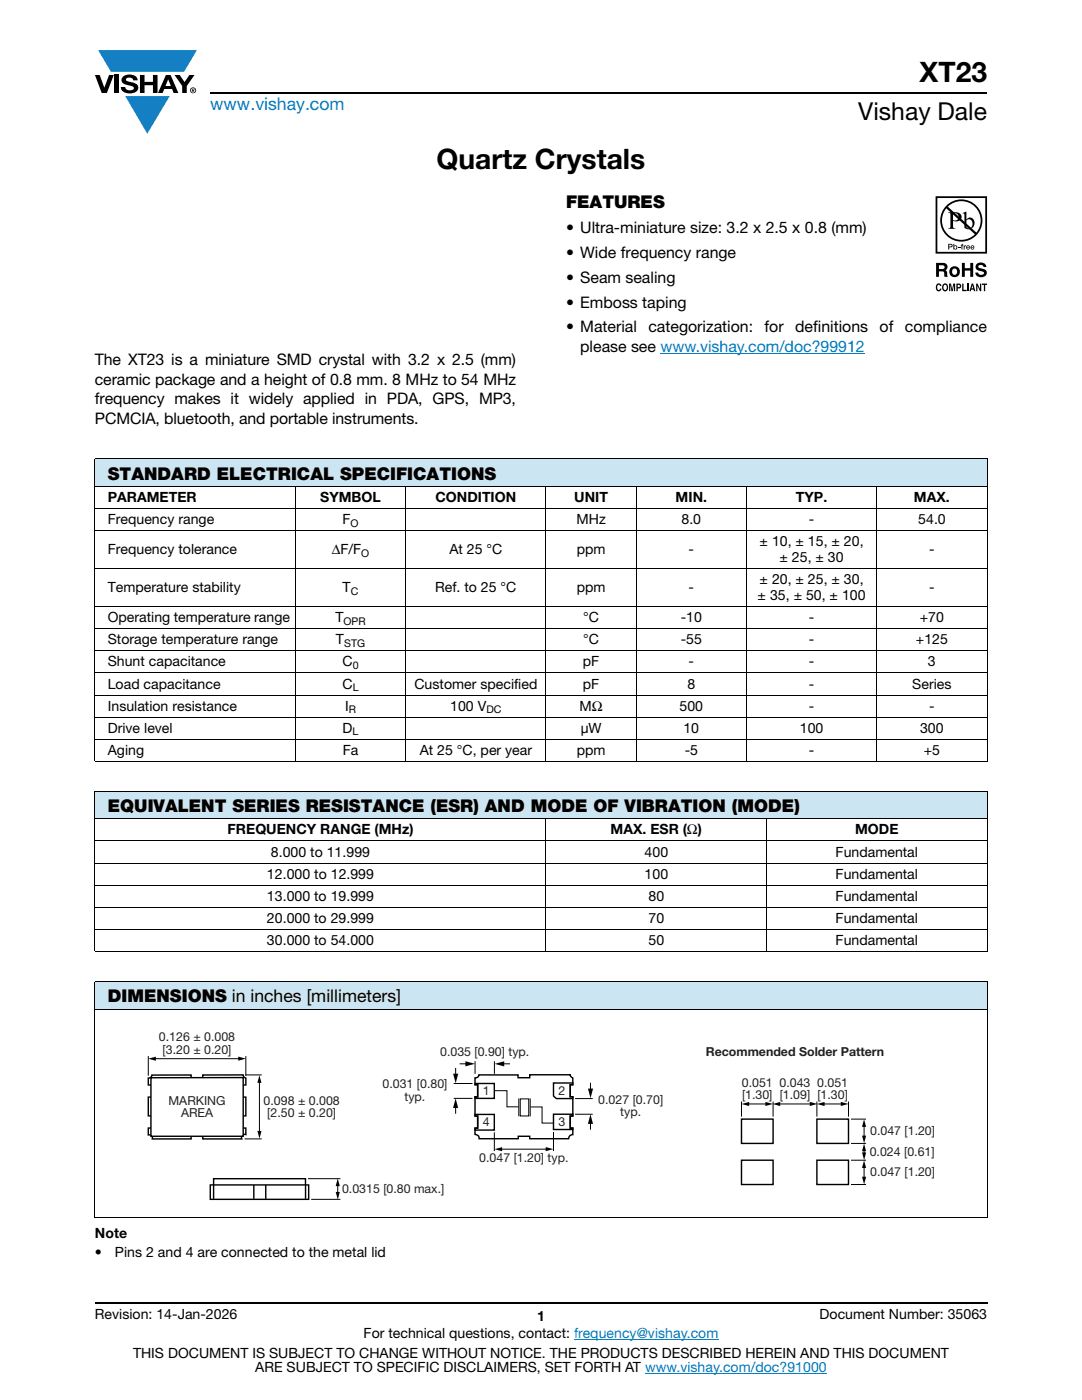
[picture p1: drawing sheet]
<svg xmlns="http://www.w3.org/2000/svg" width="216mm" height="279mm" viewBox="0 0 216 279" stroke-linecap="round" stroke-linejoin="round" font-family="sans-serif">
<defs><g id="words">
<g font-size="5.6">
<text x="183.5" y="16.4">XT23</text>
<text x="87.1" y="33.8">Quartz Crystals</text>
</g>
<text font-size="4.9" x="171.3" y="24">Vishay Dale</text>
<text font-size="3.5" fill="#007ec4" x="42" y="21.9">www.vishay.com</text>
<g font-size="3.5">
<text x="112.9" y="41.5">FEATURES</text>
<text x="21.5" y="95.7">STANDARD ELECTRICAL SPECIFICATIONS</text>
<text x="21.5" y="162.1">EQUIVALENT SERIES RESISTANCE (ESR) AND MODE OF VIBRATION (MODE)</text>
<text x="21.5" y="200">DIMENSIONS in inches [millimeters]</text>
</g>
<g font-size="3.2">
<text x="112.9" y="46.6">• Ultra-miniature size: 3.2 x 2.5 x 0.8 (mm)</text>
<text x="112.9" y="51.5">• Wide frequency range</text>
<text x="112.9" y="56.5">• Seam sealing</text>
<text x="112.9" y="61.4">• Emboss taping</text>
<text x="112.9" y="66.3">• Material</text>
<text x="115.8" y="70.2">please see www.vishay.com/doc?99912</text>
<text x="129.4" y="66.3">categorization:</text>
<text x="152.6" y="66.3">for</text>
<text x="158.7" y="66.3">definitions</text>
<text x="175.5" y="66.3">of</text>
<text x="180.6" y="66.3">compliance</text>
<text x="18.9" y="72.9">The XT23 is a miniature SMD crystal with 3.2 x 2.5 (mm)</text>
<text x="18.9" y="76.8">ceramic package and a height of 0.8 mm. 8 MHz to 54 MHz</text>
<text x="18.9" y="80.6">frequency makes it widely applied in PDA, GPS, MP3,</text>
<text x="18.9" y="84.5">PCMCIA, bluetooth, and portable instruments.</text>
</g>
<g font-size="2.8">
<text x="21.5" y="100.2">PARAMETER</text>
<text x="63.9" y="100.2">SYMBOL</text>
<text x="86.9" y="100.2">CONDITION</text>
<text x="114.6" y="100.2">UNIT</text>
<text x="134.8" y="100.2">MIN.</text>
<text x="158.8" y="100.2">TYP.</text>
<text x="182.4" y="100.2">MAX.</text>
<text x="21.5" y="104.6">Frequency range</text>
<text x="68.3" y="104.6">F</text>
<text x="115" y="104.6">MHz</text>
<text x="136" y="104.6">8.0</text>
<text x="161.4" y="104.6">-</text>
<text x="183.2" y="104.6">54.0</text>
<text x="21.5" y="110.6">Frequency tolerance</text>
<text x="66.2" y="110.6">ΔF/F</text>
<text x="89.7" y="110.6">At 25 °C</text>
<text x="115.1" y="110.6">ppm</text>
<text x="137.4" y="110.6">-</text>
<text x="151.6" y="109">± 10, ± 15, ± 20,</text>
<text x="155.6" y="112.2">± 25, ± 30</text>
<text x="185.4" y="110.6">-</text>
<text x="21.5" y="118.2">Temperature stability</text>
<text x="68.4" y="118.2">T</text>
<text x="86.8" y="118.2">Ref. to 25 °C</text>
<text x="115.1" y="118.2">ppm</text>
<text x="137.4" y="118.2">-</text>
<text x="151.2" y="119.8">± 35, ± 50, ± 100</text>
<text x="151.6" y="116.6">± 20, ± 25, ± 30,</text>
<text x="185.4" y="118.2">-</text>
<text x="21.5" y="124.2">Operating temperature range</text>
<text x="66.9" y="124.2">T</text>
<text x="116.4" y="124.2">°C</text>
<text x="135.8" y="124.2">-10</text>
<text x="161.4" y="124.2">-</text>
<text x="183.5" y="124.2">+70</text>
<text x="21.5" y="128.6">Storage temperature range</text>
<text x="67" y="128.6">T</text>
<text x="116.4" y="128.6">°C</text>
<text x="135.8" y="128.6">-55</text>
<text x="161.4" y="128.6">-</text>
<text x="182.8" y="128.6">+125</text>
<text x="21.5" y="137.4">Load capacitance</text>
<text x="21.5" y="133">Shunt capacitance</text>
<text x="68.3" y="133">C</text>
<text x="68.4" y="137.4">C</text>
<text x="82.7" y="137.4">Customer specified</text>
<text x="116.3" y="133">pF</text>
<text x="116.3" y="137.4">pF</text>
<text x="137.2" y="137.4">8</text>
<text x="137.4" y="133">-</text>
<text x="161.4" y="133">-</text>
<text x="161.4" y="137.4">-</text>
<text x="182" y="137.4">Series</text>
<text x="185.2" y="133">3</text>
<text x="21.5" y="141.8">Insulation resistance</text>
<text x="68.9" y="141.8">I</text>
<text x="89.8" y="141.8">100 V</text>
<text x="115.6" y="141.8">MΩ</text>
<text x="135.6" y="141.8">500</text>
<text x="161.4" y="141.8">-</text>
<text x="185.4" y="141.8">-</text>
<text x="21.5" y="146.2">Drive level</text>
<text x="68.4" y="146.2">D</text>
<text x="115.9" y="146.2">μW</text>
<text x="136.4" y="146.2">10</text>
<text x="159.6" y="146.2">100</text>
<text x="183.6" y="146.2">300</text>
<text x="21.5" y="150.6">Aging</text>
<text x="68.4" y="150.6">Fa</text>
<text x="83.7" y="150.6">At 25 °C, per year</text>
<text x="115.1" y="150.6">ppm</text>
<text x="136.6" y="150.6">-5</text>
<text x="161.4" y="150.6">-</text>
<text x="184.3" y="150.6">+5</text>
<text x="45.4" y="166.5">FREQUENCY RANGE (MHz)</text>
<text x="121.8" y="166.5">MAX. ESR (Ω)</text>
<text x="170.6" y="166.5">MODE</text>
<text x="54.1" y="171">8.000 to 11.999</text>
<text x="128.6" y="171">400</text>
<text x="166.7" y="171">Fundamental</text>
<text x="53.3" y="175.4">12.000 to 12.999</text>
<text x="53.3" y="179.8">13.000 to 19.999</text>
<text x="128.6" y="175.4">100</text>
<text x="129.4" y="179.8">80</text>
<text x="166.7" y="179.8">Fundamental</text>
<text x="166.7" y="175.4">Fundamental</text>
<text x="53.3" y="184.2">20.000 to 29.999</text>
<text x="129.4" y="184.2">70</text>
<text x="166.7" y="184.2">Fundamental</text>
<text x="53.3" y="188.6">30.000 to 54.000</text>
<text x="129.4" y="188.6">50</text>
<text x="166.7" y="188.6">Fundamental</text>
<text x="18.9" y="247">Note</text>
<text x="18.9" y="250.8">•</text>
<text x="22.9" y="250.8">Pins 2 and 4 are connected to the metal lid</text>
<text x="18.9" y="263.3">Revision: 14-Jan-2026</text>
<text x="107.2" y="263.6">1</text>
<text x="163.6" y="263.3">Document Number: 35063</text>
<text x="72.5" y="267.1">For technical questions, contact: frequency@vishay.com</text>
<text x="26.5" y="271">THIS DOCUMENT IS SUBJECT TO CHANGE WITHOUT NOTICE. THE PRODUCTS DESCRIBED HEREIN AND THIS DOCUMENT</text>
<text x="50.9" y="273.8">ARE SUBJECT TO SPECIFIC DISCLAIMERS, SET FORTH AT www.vishay.com/doc?91000</text>
</g>
<g font-size="2.5" fill="#231f20">
<text x="31.7" y="207.8">0.126 ± 0.008</text>
<text x="32.4" y="210.3">[3.20 ± 0.20]</text>
<text x="87.8" y="210.8">0.035 [0.90] typ.</text>
<text x="140.8" y="210.8">Recommended Solder Pattern</text>
<text x="33.6" y="220.4">MARKING</text>
<text x="52.6" y="220.4">0.098 ± 0.008</text>
<text x="76.3" y="217.2">0.031 [0.80]</text>
<text x="80.7" y="219.7">typ.</text>
<text x="96.3" y="218.5">1</text>
<text x="111.4" y="218.5">2</text>
<text x="119.4" y="220.3">0.027 [0.70]</text>
<text x="148" y="216.8">0.051</text>
<text x="148.1" y="219.3">[1.30] [1.09] [1.30]</text>
<text x="155.5" y="216.8">0.043</text>
<text x="163.1" y="216.8">0.051</text>
<text x="36.1" y="222.9">AREA</text>
<text x="53.3" y="222.9">[2.50 ± 0.20]</text>
<text x="96.3" y="224.7">4</text>
<text x="111.4" y="224.7">3</text>
<text x="123.8" y="222.8">typ.</text>
<text x="173.6" y="226.5">0.047 [1.20]</text>
<text x="95.6" y="231.9">0.047 [1.20] typ.</text>
<text x="173.6" y="230.6">0.024 [0.61]</text>
<text x="68.3" y="238.1">0.0315 [0.80 max.]</text>
<text x="173.6" y="234.7">0.047 [1.20]</text>
</g>
<g font-size="2.1">
<text x="70" y="105.1">O</text>
<text x="72.1" y="111.1">O</text>
<text x="70" y="118.7">C</text>
<text x="68.5" y="124.7">OPR</text>
<text x="68.7" y="129.1">STG</text>
<text x="70.4" y="133.5">0</text>
<text x="70.4" y="137.9">L</text>
<text x="69.6" y="142.3">R</text>
<text x="97" y="142.3">DC</text>
<text x="70.4" y="146.7">L</text>
</g>
</g></defs>
<g fill="#147fc3">
<path d="M19.6 10h19.7l-2.6 4.3h-1.1h-13.5z"/>
<path d="M25 19.2h8.9l-4.5 7.5z"/>
</g>
<g fill="#000">
<path d="M18.9 15h1l.9 2.5 1-2.5h.9l-1.4 3.6h-1zM22.9 15h.9v3.6h-.9zM24.6 15.3a2.1 2.1 0 0 1 2.8 .3l.1 .4h-.9a.79 .79 0 0 0-.7-.5 .79 .79 0 0 0-.8 .4l.3 .3 1 .2a1.08 1.08 0 0 1 1.2 1 1.08 1.08 0 0 1-1.1 1.2 1.73 1.73 0 0 1-2.4-1.2h.9a.96 .96 0 0 0 .8 .6 .96 .96 0 0 0 .9-.4 1.31 1.31 0 0 0-1.2-.6 1.03 1.03 0 0 1-1.1-.6 1.03 1.03 0 0 1 .2-1.1zM27.9 15h.9v1.3h1.7v-1.3h.9v3.6h-.9v-1.6h-1.7v1.6h-.9zM34.8 15h1.1l.9 1.4 1-1.4h1l-1.5 2.2v1.4h-.9v-1.4zM186.9 56.8l.4-.2h.3l.2 .5-.6-.2a.66 .66 0 0 0 .1 1l.3-.3h.2a.54 .54 0 0 1-.4 .5 .54 .54 0 0 1-.6-.4zM189.4 56.6h.4l.2 1.2 .2-1.2h.4v1.5h-.3v-1.3l-.2 1.3h-.2l-.3-1.3v1.3h-.2zM191.2 49.3h.4v.1h-.4zM191.9 48.7h.3l-.2 .2 .2 .1v.1h-.2v.7h-.1v-.7h-.2zM192 56.6h.3v1.2h.6v.3h-.9zM192.3 49h.2v.1l.3-.1v.1l-.3 .1v.6h-.2zM191.9 52.5h.6v1h1.1v-1h.6v2.8h-.6v-1.3h-1.1v1.3h-.6z"/>
<path d="M193 56.6h.3v1.5h-.3zM195 52.6a1.15 1.15 0 0 1 1.8 .7h-.5l-.1-.2a.68 .68 0 0 0-.9-.1v.4l.2 .1a1.29 1.29 0 0 1 1.4 .9 1.17 1.17 0 0 1-1.1 .9 1.17 1.17 0 0 1-1.2-.9h.6v.2a.67 .67 0 0 0 1.1-.1l-.2-.3-.6-.1a.82 .82 0 0 1-.8-.5 .82 .82 0 0 1 .3-1zM194.8 56.6h.3l.5 1.1v-1.1h.2v1.5h-.3l-.5-1.1v1.1h-.2zM195.9 56.6h1.1v.3h-.4v1.2h-.3v-1.2h-.4z"/>
<path d="M33.6 15.9l.5 1.3h-1.1zM33.1 15l-1.6 3.6h1l.3-.8h1.5l.3 .8h1l-1.6-3.6z"/>
<path d="M38.4 17.8h.2v.2h-.2zM38.3 17.7v.7h.1v-.3l.4 .3-.2-.3 .2-.2-.1-.2z"/>
<path d="M38.1 18a.46 .46 0 0 1 .9 0 .46 .46 0 0 1-.9 0zM37.9 18a.6 .6 0 0 0 1.2 0 .6 .6 0 0 0-1.2 0z"/>
<path d="M187 39.5h9.6v10.8h-9.6zM186.7 39.2v11.4h10.3v-11.4z"/>
<path d="M187.4 52.9v.8h.9a.39 .39 0 0 0 0-.7zM186.8 52.5h1.4a.79 .79 0 0 1 .8 .4 .79 .79 0 0 1-.1 .9l-.3 .1a.98 .98 0 0 1 .4 1.2l.1 .2h-.6l-.2-1.1h-.9v1.1h-.6z"/>
<path d="M188.4 56.9a.64 .64 0 0 0 .2 1l.1-.1a.64 .64 0 0 0-.1-1zM188.2 56.7l.2-.1a.56 .56 0 0 1 .7 .3 .82 .82 0 0 1-.5 1.3l-.2-.1a.89 .89 0 0 1-.2-1.4z"/>
<path d="M189.1 41.3a3.9 3.9 0 0 1 5.3-.2 3.9 3.9 0 0 1 .4 5.3zM188.8 41.6l5.7 5.2a3.9 3.9 0 0 1-5.3 .1 3.9 3.9 0 0 1-.4-5.3zM187.6 44a4.2 4.2 0 0 0 8.4 0 4.2 4.2 0 0 0-8.4 0z"/>
<path d="M189.4 48.8v.4h.4v-.3zM189.2 48.7h.7l.2 .3-.2 .3-.5 .1v.4h-.2z"/>
<path d="M190.2 42.6v1.3a.75 .75 0 0 0 1.1-.6 .75 .75 0 0 0-1.1-.7zM189.2 42.4a2.81 2.81 0 0 1 2.4 .3 .97 .97 0 0 1 0 1.2 .97 .97 0 0 1-1.2 .2h-.2v1.1v.2l.5 .3h-1.5l.3-.2 .1-.3v-2.3v-.3z"/>
<path d="M190.2 53.7a.63 .63 0 0 0-.2 .7 .63 .63 0 0 0 .7 .4 .63 .63 0 0 0 .3-.8 .63 .63 0 0 0-.8-.3zM189.4 54.2a1.1 1.1 0 0 1 2.2 0 1.1 1.1 0 0 1-2.2 0z"/>
<path d="M190.4 49.4a.26 .26 0 0 0 .5 0 .26 .26 0 0 0-.5 0zM190.2 48.7h.2v.4a.38 .38 0 0 1 .5 0 .38 .38 0 0 1 0 .6 .38 .38 0 0 1-.5 0l-.2 .1z"/>
<path d="M191.1 56.9v.4l.4-.1v-.3zM190.8 56.6h.6a.5 .5 0 0 1 .4 .5 .5 .5 0 0 1-.4 .5h-.3v.5h-.3z"/>
<path d="M192.8 44v1.3l.2 .2a.72 .72 0 0 0 .8-.1 .72 .72 0 0 0 .3-.7 .72 .72 0 0 0-.4-.8 .72 .72 0 0 0-.9 .1zM192.1 42.5l.7-.3v1.6a.89 .89 0 0 1 1.1-.3 .89 .89 0 0 1 .6 1 1.23 1.23 0 0 1-.7 1.2 1.23 1.23 0 0 1-1.4-.2v-2.7z"/>
<path d="M193 49.2v.1h.4l-.2-.2zM193 49h.4l.2 .4h-.6v.2l.5-.1a.42 .42 0 0 1-.6 .2 .42 .42 0 0 1 .1-.7z"/>
<path d="M194 56.9l-.1 .6h.3zM193.9 56.6h.3l.4 1.5h-.3v-.3h-.5l-.1 .3h-.3z"/>
<path d="M193.9 49.2l-.1 .1h.5l-.3-.2zM193.8 49h.5l.1 .4h-.6l.1 .2 .5-.1a.42 .42 0 0 1-.6 .2 .42 .42 0 0 1 0-.7z"/>
</g>
<path d="M42 18.6h155M18.9 260h178.1" fill="none" stroke="#000" stroke-width=".36"/>
<path d="M131.8 70.5h40.8M114.6 267.3h28.8M128.7 274h36.3" fill="none" stroke="#007ec4" stroke-width=".2"/>
<g fill="#cce5f3">
<path d="M18.9 91.6h178.1v5.5h-178.1z"/>
<path d="M18.9 157.9h178.1v5.5h-178.1z"/>
<path d="M18.9 195.9h178.1v5.5h-178.1z"/>
</g>
<g fill="none" stroke="#000" stroke-width=".2">
<path d="M18.9 91.6h178.1M18.9 97.1h178.1M18.9 91.7v60.1M58.9 97v55M80.9 97v55M108.9 97v55M127 97v55M148.9 97v55M174.9 97v55M197 91.7v60.1M18.9 101.5h178.1M18.9 105.9h178.1"/>
<path d="M18.9 113.5h178.1M18.9 121.1h178.1M18.9 125.5h178.1M18.9 129.9h178.1M18.9 134.3h178.1M18.9 138.7h178.1M18.9 143.1h178.1M18.9 147.5h178.1M18.9 151.9h178.1M18.9 157.9h178.1M18.9 158v31.8M197 158v31.8"/>
<path d="M18.9 163.4h178.1M18.9 167.8h178.1M18.9 172.3h178.1M18.9 176.7h178.1M108.9 163.3v26.7M153 163.3v26.7M18.9 181.1h178.1M18.9 185.5h178.1M18.9 189.9h178.1M18.9 195.9h178.1M18.9 196v46.9M197 196v46.9"/>
<path d="M18.9 201.4h178.1M29.6 210.8v3.9M30.8 211.3h17M48.9 214.5h3.3M49.1 210.8v3.9M51.8 215.8v10.2M48.8 227.3h3.4M61.5 235.2h6.4M62.1 239.4h5.8M67.4 236.4v1.8M18.9 243h178.1"/>
</g>
<path d="M29.6 211.3l1.5-.4v.8zM47.5 210.9l1.6 .4-1.6 .4zM51.8 214.6l.4 1.5h-.8zM51.4 225.7h.8l-.4 1.5zM67 237.9h.8l-.4 1.5zM67.4 235.2l.4 1.5h-.8z" fill="#000"/>
<path d="M29.6 215.1h.1a.63 .63 0 0 0 .6-.5l7.8-.1v2h2.4v-2h8l.1 .3 .5 .3v1.4h-1v2.5h1v3.7h-1v2.4h1v1.3a.63 .63 0 0 0-.7 .2 .63 .63 0 0 0-.1 .7h-7.8v-1.4h-2.4v1.4h-7.7a.63 .63 0 0 0-.8-.8v-1.4h1v-2.4h-1v-3.7h.9v-2.5h-.9zM42 236.5h19.6v2.9h-19.6zM42.6 239.3v-4.1h18.4v4.1M50.6 236.5v2.8M53 236.5v2.8" fill="none" stroke="#000" stroke-width=".28"/>
<path d="M30.1 215.1h18.4v11.7h-18.4z" fill="#fff"/>
<path d="M30.1 215.1h18.4v11.7h-18.4zM94.8 216.2h3.8v3h-3.8v-.3h.5v-2.4h-.5zM94.8 215.1l.6-.2 .1-.4h7.9v.6h2.3v-.6h8.1l.2 .4 .3 .2v1.4h-.5v2.4h.5v3.8h-.5v2.4h.5v1.3l-.7 .4-.1 .5h-7.8v-.5h-2.3v.5h-7.8l-.1-.5-.7-.4v-1.3h.5v-2.4h-.5v-3.8h.5v-2.4h-.5zM110.4 216.1h3.9v.4h-.5v2.4h.5v.3h-3.3l-.6-.5zM94.8 222.4h3.8v3.1h-3.8v-.4h.5v-2.4h-.5zM110.4 222.4h3.9v.3h-.5v2.4h.5v.3h-3.9zM148 223.3h6.3v4.9h-6.3zM148 231.5h6.3v4.9h-6.3zM163 223.3h6.3v4.9h-6.3zM163 231.5h6.3v4.9h-6.3z" fill="none" stroke="#000" stroke-width=".28"/>
<g fill="none" stroke="#000" stroke-width=".2">
<path d="M90.5 216.2h3.8M90.5 219.2h3.8M90.9 213.1v1.5M91.7 212.3h1.5M94.8 211.8v2.5M98.6 217.7h2.6v3.2h2.3M98.7 211.8v2.5M100.3 212.3h1.5M103.5 219.2v3.6M103.8 219.3h1.7v3.4h-1.7zM105.8 219.2v3.6M114.7 219.2h3.6"/>
<path d="M117.8 216.1v1.5M148 219.8v3M154.3 219.8v3M163 219.8v3M169.3 219.8v3M90.9 220.8v1.5M98.6 226v3.7M99.9 229.3h9.3M105.9 220.9h2.3v3.2h2.3M110.4 225.9v3.8M114.7 222.4h3.6M117.8 223.9v1.5"/>
<path d="M149.2 220.3h3.8M155.4 220.3h6.5M164.3 220.3h3.7M169.8 228.2h3M169.8 223.3h3M169.8 236.4h3M169.8 231.5h3M172.4 224.6v2.3M172.4 229.5v.8M172.4 232.8v2.3"/>
</g>
<g fill="#000">
<path d="M90.4 214.3h1l-.5 1.9zM92.9 211.8l1.9 .5-1.9 .5zM98.7 212.3l1.9-.5v1zM117.3 217.3h1l-.5 1.9zM148 220.3l1.5-.4v.8zM154.2 220.3l1.5-.4v.8zM163 220.3l1.5-.4v.8zM90.9 219.2l.5 1.9h-1zM98.7 229.3l1.5-.4v.9zM108.9 228.9l1.5 .4-1.5 .4zM117.8 222.4l.5 1.9h-1zM152.7 219.9l1.6 .4-1.6 .4z"/>
<path d="M161.6 219.9l1.5 .4-1.5 .4zM167.8 219.9l1.5 .4-1.5 .4zM172 226.6h.8l-.4 1.6zM172 230h.8l-.4 1.5zM172 234.8h.8l-.4 1.6zM172.4 223.4l.4 1.5h-.8zM172.4 228.2l.4 1.6h-.8zM172.4 231.6l.4 1.5h-.8z"/>
</g>
<use href="#words"/>
</svg>
